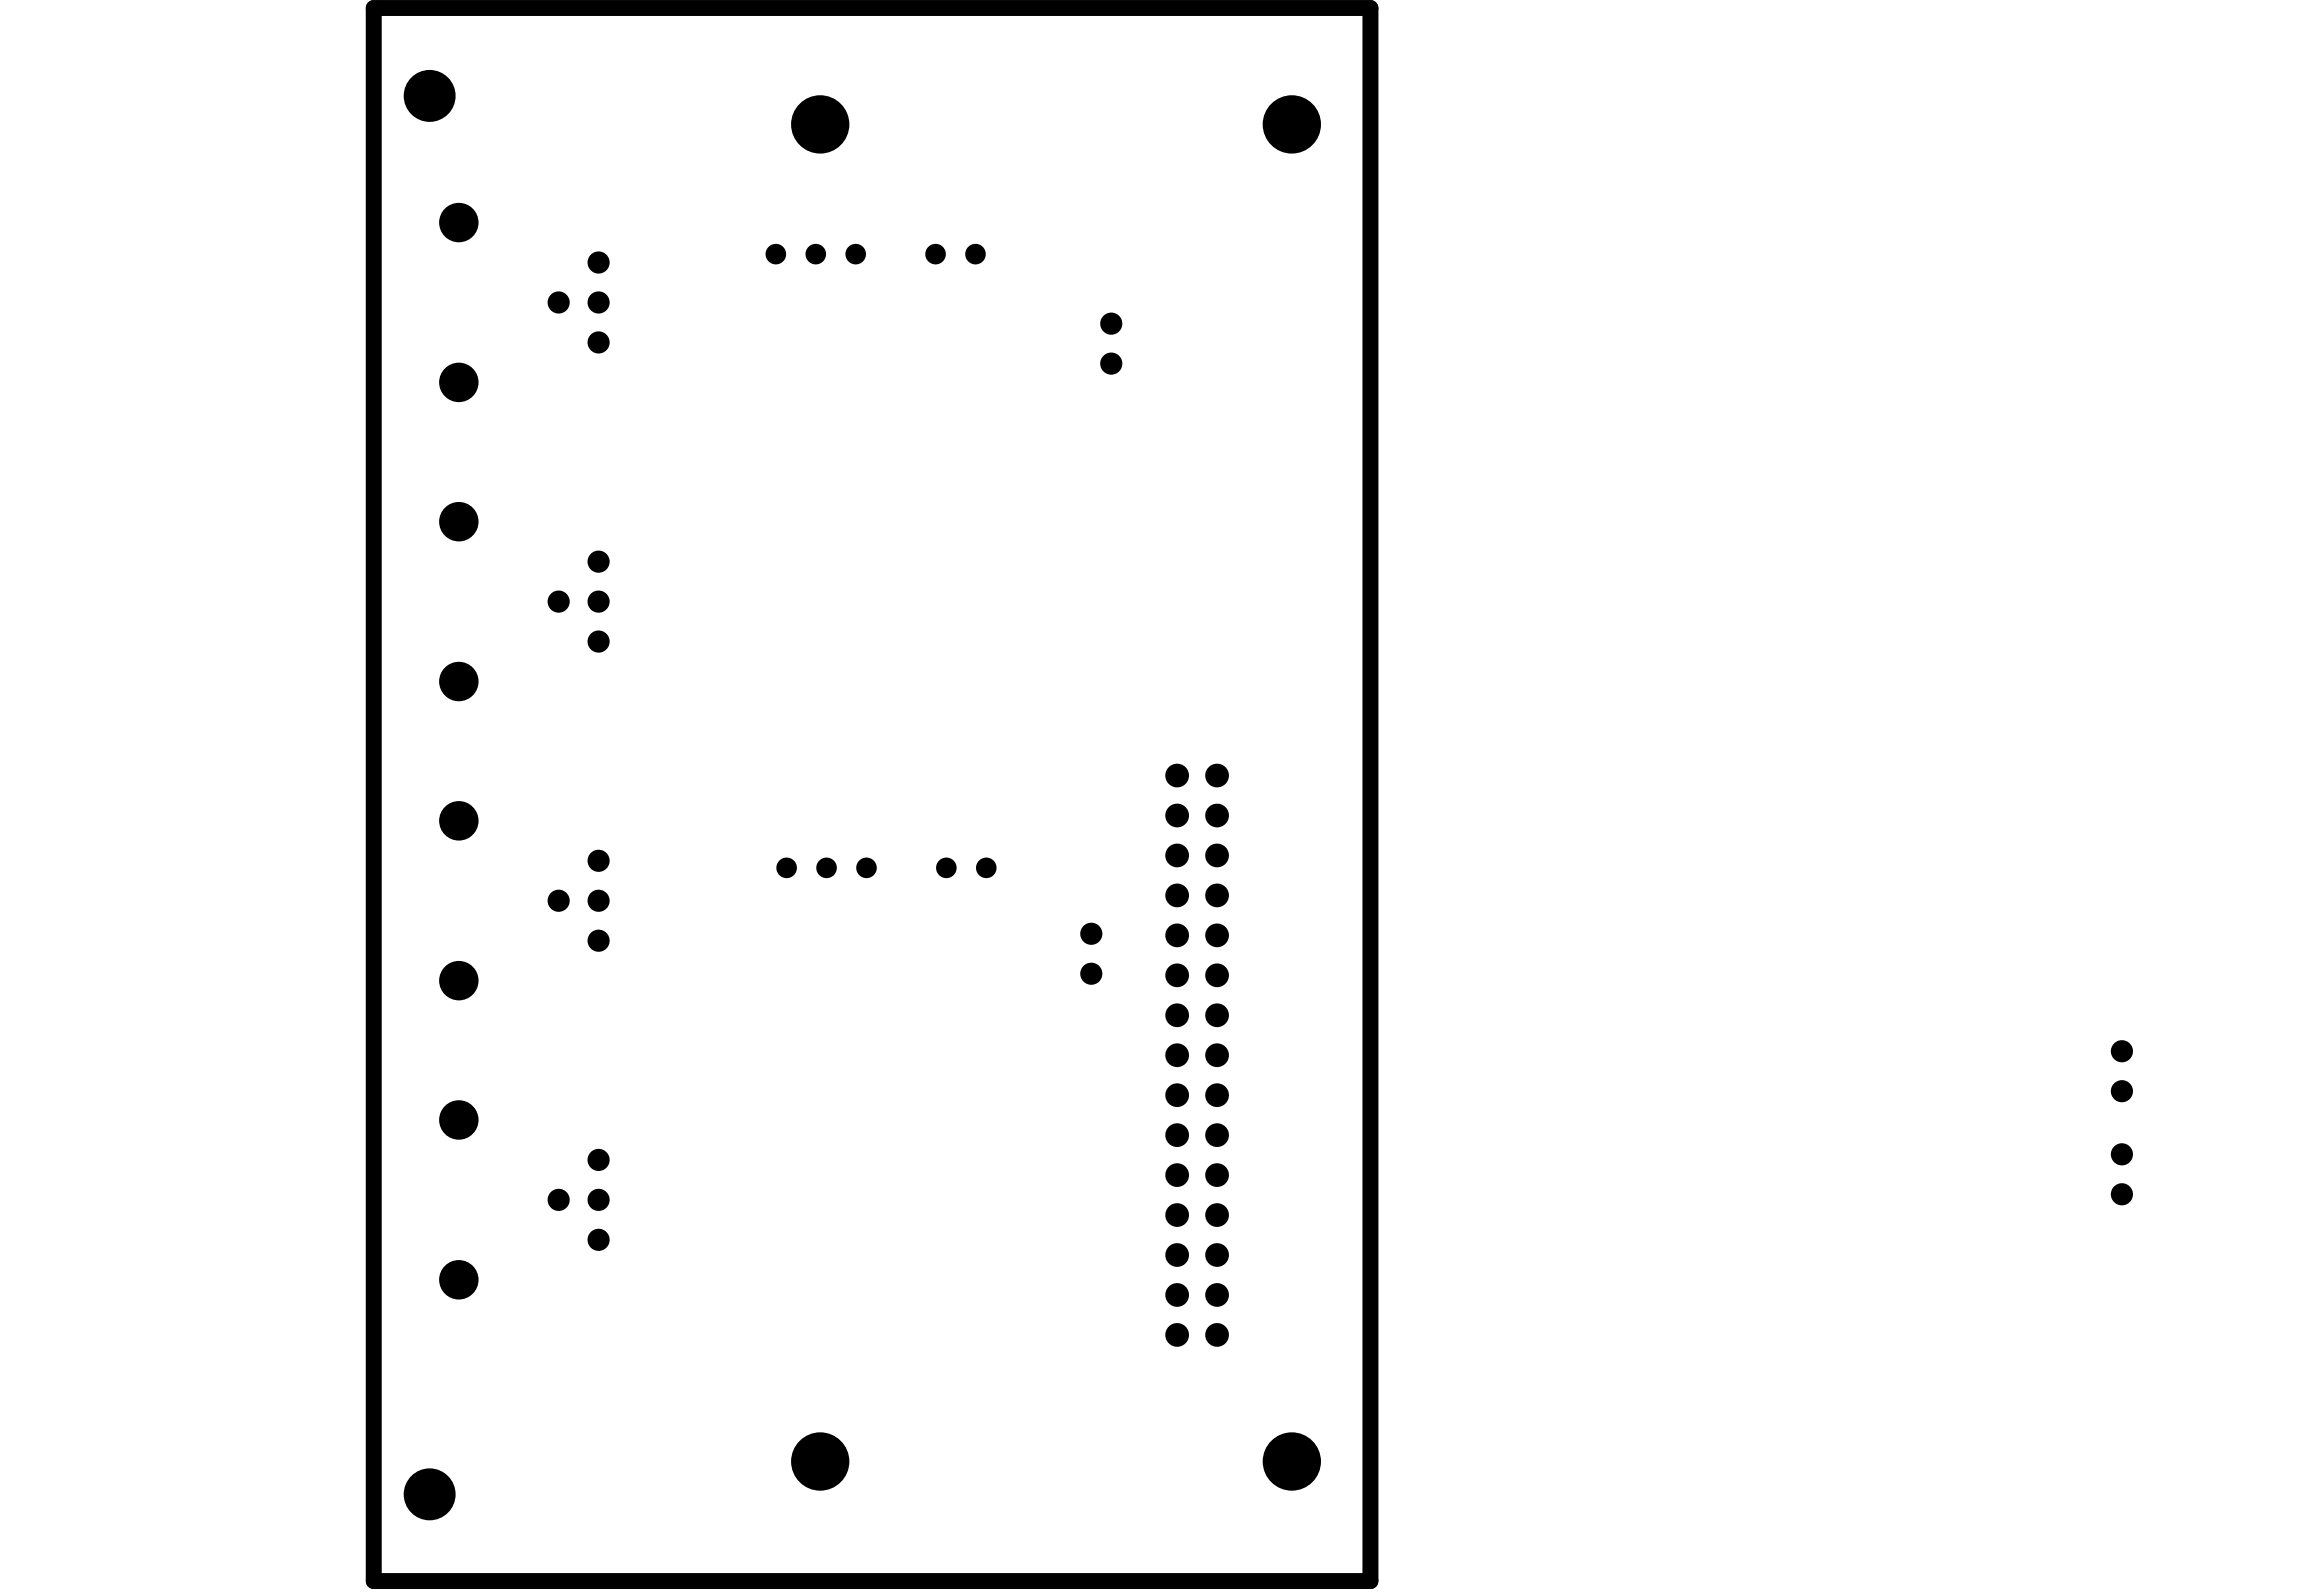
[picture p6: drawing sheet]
<svg xmlns="http://www.w3.org/2000/svg" width="489mm" height="337mm" viewBox="0 0 489 337" stroke-linecap="round" stroke-linejoin="round" font-family="sans-serif">
<path d="M79.1 1.7h210.9v332.9h-210.9z" fill="none" stroke="#000" stroke-width="3.4"/>
<g fill="#000">
<circle cx="90.9" cy="20.3" r="5.5"/>
<circle cx="173.6" cy="26.3" r="6.2"/>
<circle cx="273.4" cy="26.3" r="6.2"/>
<circle cx="97.1" cy="47.1" r="4.2"/>
<circle cx="126.7" cy="55.6" r="2.34"/>
<circle cx="164.2" cy="53.8" r="2.18"/>
<circle cx="172.6" cy="53.8" r="2.18"/>
<circle cx="181.1" cy="53.8" r="2.18"/>
<circle cx="198" cy="53.8" r="2.18"/>
<circle cx="206.5" cy="53.8" r="2.18"/>
<circle cx="118.2" cy="64" r="2.34"/>
<circle cx="126.7" cy="72.5" r="2.34"/>
<circle cx="126.7" cy="64" r="2.34"/>
<circle cx="235.2" cy="68.5" r="2.34"/>
<circle cx="235.2" cy="76.9" r="2.34"/>
<circle cx="97.1" cy="80.9" r="4.2"/>
<circle cx="97.1" cy="110.4" r="4.2"/>
<circle cx="126.7" cy="118.9" r="2.34"/>
<circle cx="118.2" cy="127.3" r="2.34"/>
<circle cx="126.7" cy="135.8" r="2.34"/>
<circle cx="126.7" cy="127.3" r="2.34"/>
<circle cx="97.1" cy="144.2" r="4.2"/>
<circle cx="97.1" cy="173.7" r="4.2"/>
<circle cx="249.1" cy="172.6" r="2.51"/>
<circle cx="249.1" cy="164.1" r="2.51"/>
<circle cx="257.6" cy="172.6" r="2.51"/>
<circle cx="257.6" cy="164.1" r="2.51"/>
<circle cx="118.2" cy="190.6" r="2.34"/>
<circle cx="126.7" cy="182.2" r="2.34"/>
<circle cx="126.7" cy="190.6" r="2.34"/>
<circle cx="126.7" cy="199.1" r="2.34"/>
<circle cx="166.5" cy="183.7" r="2.18"/>
<circle cx="174.9" cy="183.7" r="2.18"/>
<circle cx="183.4" cy="183.7" r="2.18"/>
<circle cx="200.3" cy="183.7" r="2.18"/>
<circle cx="208.7" cy="183.7" r="2.18"/>
<circle cx="231" cy="197.6" r="2.34"/>
<circle cx="249.1" cy="181" r="2.51"/>
<circle cx="249.1" cy="189.5" r="2.51"/>
<circle cx="249.1" cy="197.9" r="2.51"/>
<circle cx="257.6" cy="181" r="2.51"/>
<circle cx="257.6" cy="189.5" r="2.51"/>
<circle cx="257.6" cy="197.9" r="2.51"/>
<circle cx="97.1" cy="207.5" r="4.2"/>
<circle cx="231" cy="206.1" r="2.34"/>
<circle cx="249.1" cy="206.4" r="2.51"/>
<circle cx="249.1" cy="214.9" r="2.51"/>
<circle cx="257.6" cy="206.4" r="2.51"/>
<circle cx="257.6" cy="214.9" r="2.51"/>
<circle cx="97.1" cy="237" r="4.2"/>
<circle cx="249.1" cy="223.3" r="2.51"/>
<circle cx="249.1" cy="231.8" r="2.51"/>
<circle cx="257.6" cy="223.3" r="2.51"/>
<circle cx="257.6" cy="231.8" r="2.51"/>
<circle cx="449.1" cy="222.5" r="2.34"/>
<circle cx="449.1" cy="230.9" r="2.34"/>
<circle cx="118.2" cy="253.9" r="2.34"/>
<circle cx="126.7" cy="245.5" r="2.34"/>
<circle cx="126.7" cy="253.9" r="2.34"/>
<circle cx="249.1" cy="257.1" r="2.51"/>
<circle cx="249.1" cy="240.2" r="2.51"/>
<circle cx="249.1" cy="248.7" r="2.51"/>
<circle cx="257.6" cy="257.1" r="2.51"/>
<circle cx="257.6" cy="248.7" r="2.51"/>
<circle cx="257.6" cy="240.2" r="2.51"/>
<circle cx="449.1" cy="244.3" r="2.34"/>
<circle cx="449.1" cy="252.7" r="2.34"/>
<circle cx="97.1" cy="270.8" r="4.2"/>
<circle cx="126.7" cy="262.4" r="2.34"/>
<circle cx="249.1" cy="274" r="2.51"/>
<circle cx="249.1" cy="265.6" r="2.51"/>
<circle cx="257.6" cy="265.6" r="2.51"/>
<circle cx="257.6" cy="274" r="2.51"/>
<circle cx="249.1" cy="282.5" r="2.51"/>
<circle cx="257.6" cy="282.5" r="2.51"/>
<circle cx="90.9" cy="316.2" r="5.5"/>
<circle cx="173.6" cy="309.3" r="6.2"/>
<circle cx="273.4" cy="309.3" r="6.2"/>
</g>
</svg>
